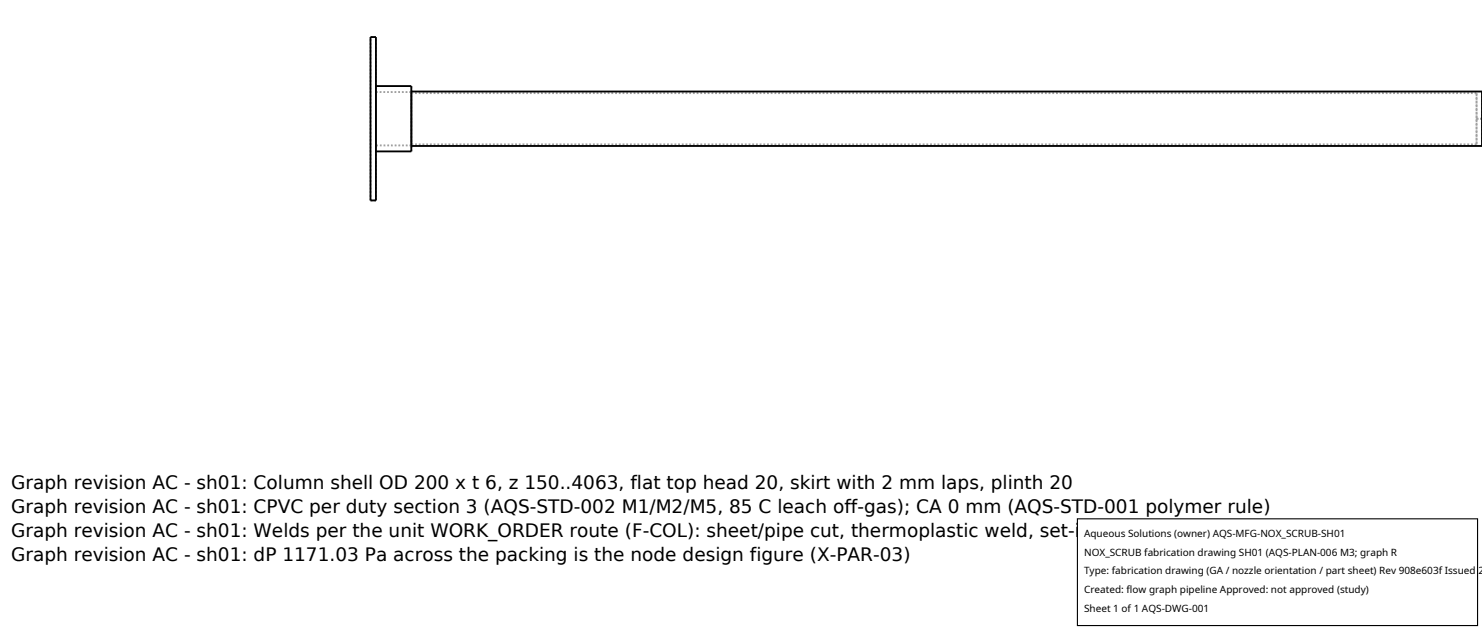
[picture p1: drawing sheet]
<svg xmlns="http://www.w3.org/2000/svg" width="212mm" height="90mm" viewBox="0 0 212 90" stroke-linecap="round" stroke-linejoin="round" font-family="sans-serif">
<defs><g id="words">
<g font-size="2.6">
<text x="1.6" y="69.8">Graph revision AC - sh01: Column shell OD 200 x t 6, z 150..4063, flat top head 20, skirt with 2 mm laps, plinth 20</text>
<text x="1.6" y="73.3">Graph revision AC - sh01: CPVC per duty section 3 (AQS-STD-002 M1/M2/M5, 85 C leach off-gas); CA 0 mm (AQS-STD-001 polymer rule)</text>
<text x="1.6" y="76.7">Graph revision AC - sh01: Welds per the unit WORK_ORDER route (F-COL): sheet/pipe cut, thermoplastic weld, set-in ports, leak test</text>
<text x="1.6" y="80.2">Graph revision AC - sh01: dP 1171.03 Pa across the packing is the node design figure (X-PAR-03)</text>
</g>
<g font-size="1.4">
<text x="154.8" y="76.6">Aqueous Solutions (owner) AQS-MFG-NOX_SCRUB-SH01</text>
<text x="154.8" y="79.3">NOX_SCRUB fabrication drawing SH01 (AQS-PLAN-006 M3; graph R</text>
<text x="154.8" y="82">Type: fabrication drawing (GA / nozzle orientation / part sheet) Rev 908e603f Issued 2</text>
<text x="154.8" y="84.7">Created: flow graph pipeline Approved: not approved (study)</text>
<text x="154.8" y="87.4">Sheet 1 of 1 AQS-DWG-001</text>
</g>
</g></defs>
<g fill="none" stroke="#a0a0a0" stroke-width=".26" stroke-dasharray=".3 .3" stroke-linecap="butt">
<path d="M52.9 5.3h.8M53.7 12.3v9.3M53.7 13.1v7.7M53.7 13.1h5M58.7 13.1v7.7M58.7 13.3h152.2M58.7 13.3v7.3M210.9 17h.8M210.9 13.3v7.3M211.7 17h-.8M52.9 28.6h.8M52.9 28.6v-23.3"/>
<path d="M53.7 28.6v-23.3M53.7 21.6v-9.3M53.7 20.8v-7.7M58.7 21.6v-9.3M58.7 20.8v-7.7M58.7 20.6v-7.3M58.7 20.8h-5M210.9 20.6v-7.3M210.9 20.6h-152.2M211.7 20.8v-7.7"/>
</g>
<path d="M52.9 5.3h.8v23.3h-.8zM53.7 12.3h5v9.3h-5M58.7 13.1h153v7.7h-153" fill="none" stroke="#000" stroke-width=".26"/>
<path d="M153.9 74.1h57.1v15.2h-57.1z" fill="#fff" stroke="#000" stroke-width=".16"/>
<use href="#words"/>
</svg>
